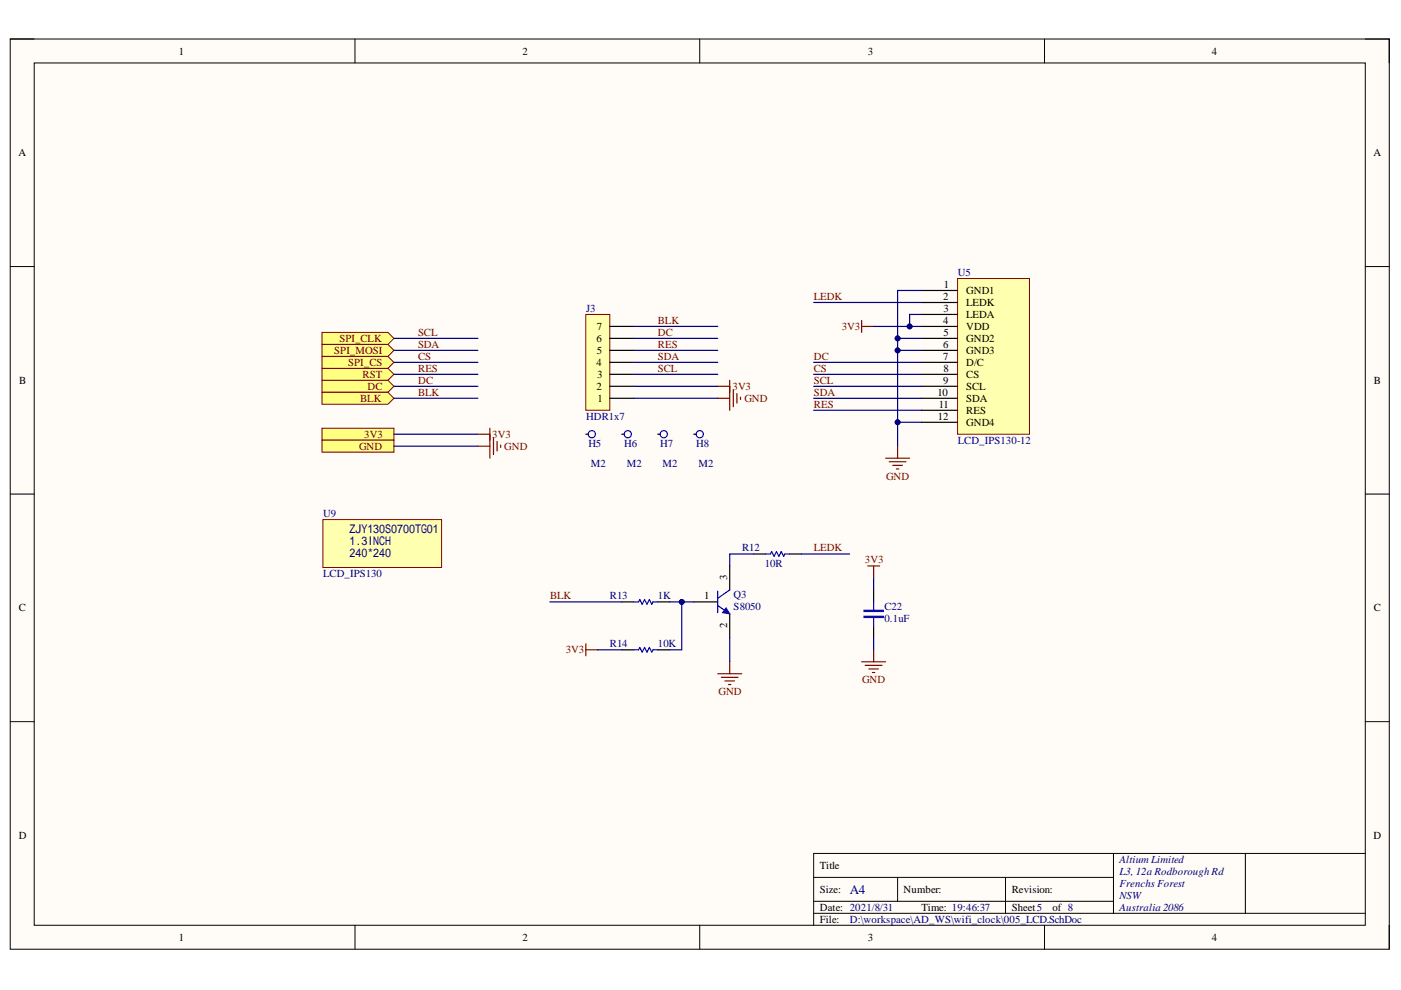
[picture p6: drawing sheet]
<svg xmlns="http://www.w3.org/2000/svg" width="297mm" height="210mm" viewBox="0 0 297 210" stroke-linecap="round" stroke-linejoin="round" font-family="sans-serif">
<defs><g id="words">
<text font-size="2.8" fill="#000080" x="180.2" y="189.5">A4</text>
<g font-size="2.5" fill="#000080">
<text x="74.1" y="113">ZJY130S0700TG01</text>
<text x="74.1" y="115.7">1.3INCH</text>
<text x="74.1" y="118.2">240*240</text>
</g>
<g font-size="2.3">
<text x="37.9" y="11.6">1</text>
<text x="110.8" y="11.6">2</text>
<text x="184" y="11.6">3</text>
<text x="257" y="11.6">4</text>
<text x="3.9" y="33.1">A</text>
<text x="291.2" y="33.1">A</text>
<text x="199.9" y="63.6">2</text>
<text x="200.1" y="61.1">1</text>
<text x="204.9" y="62.3">GND1</text>
<text x="204.9" y="64.9">LEDK</text>
<text x="126.5" y="70">7</text>
<text x="199.9" y="68.7">4</text>
<text x="200" y="66.2">3</text>
<text x="200" y="71.2">5</text>
<text x="204.9" y="67.4">LEDA</text>
<text x="204.9" y="70">VDD</text>
<text x="126.4" y="77.6">4</text>
<text x="126.4" y="72.5">6</text>
<text x="126.5" y="75">5</text>
<text x="199.9" y="73.8">6</text>
<text x="199.9" y="76.3">7</text>
<text x="204.9" y="72.5">GND2</text>
<text x="204.9" y="75">GND3</text>
<text x="204.9" y="77.6">D/C</text>
<text x="4.1" y="81.4">B</text>
<text x="126.4" y="82.6">2</text>
<text x="126.6" y="80.1">3</text>
<text x="198.8" y="83.9">10</text>
<text x="199.9" y="81.4">9</text>
<text x="200" y="78.8">8</text>
<text x="204.9" y="80.1">CS</text>
<text x="204.9" y="82.6">SCL</text>
<text x="291.3" y="81.4">B</text>
<text x="126.7" y="85.2">1</text>
<text x="198.8" y="89">12</text>
<text x="199" y="86.4">11</text>
<text x="204.9" y="85.2">SDA</text>
<text x="204.9" y="87.7">RES</text>
<text x="204.9" y="90.2">GND4</text>
<text x="154.2" y="123" transform="rotate(-90 154.2 123)">3</text>
<text x="4" y="129.6">C</text>
<text x="149.3" y="127.1">1</text>
<text x="291.3" y="129.6">C</text>
<text x="154.2" y="133.2" transform="rotate(-90 154.2 133.2)">2</text>
<text x="4" y="177.8">D</text>
<text x="291.2" y="177.8">D</text>
<text x="173.8" y="184.3">Title</text>
<text x="173.8" y="189.3">Size:</text>
<text x="191.6" y="189.3">Number:</text>
<text x="214.5" y="189.3">Revision:</text>
<text x="173.8" y="193.1">Date: 2021/8/31</text>
<text x="173.8" y="195.7">File:</text>
<text x="195.4" y="193.1">Time: 19:46:37</text>
<text x="214.5" y="193.1">Sheet5</text>
<text x="223.1" y="193.1">of 8</text>
<text x="37.9" y="199.5">1</text>
<text x="110.8" y="199.5">2</text>
<text x="184" y="199.5">3</text>
<text x="257" y="199.5">4</text>
</g>
<g font-size="2.3" fill="#000080">
<text x="203.1" y="58.5">U5</text>
<text x="124.2" y="66.2">J3</text>
<text x="124.2" y="89">HDR1x7</text>
<text x="124.8" y="94.9">H5</text>
<text x="132.4" y="94.9">H6</text>
<text x="140" y="94.9">H7</text>
<text x="147.6" y="94.9">H8</text>
<text x="203.1" y="94.1">LCD_IPS130-12</text>
<text x="125.3" y="98.9">M2</text>
<text x="132.9" y="98.9">M2</text>
<text x="140.5" y="98.9">M2</text>
<text x="148.1" y="98.9">M2</text>
<text x="68.5" y="109.7">U9</text>
<text x="157.3" y="116.9">R12</text>
<text x="68.5" y="122.3">LCD_IPS130</text>
<text x="162.1" y="120.2">10R</text>
<text x="129.3" y="127.1">R13</text>
<text x="139.5" y="127.1">1K</text>
<text x="155.5" y="126.8">Q3</text>
<text x="155.5" y="129.3">S8050</text>
<text x="187.5" y="129.3">C22</text>
<text x="187.5" y="131.9">0.1uF</text>
<text x="129.3" y="137.3">R14</text>
<text x="139.5" y="137.3">10K</text>
<text x="237.3" y="183">Altium Limited</text>
<text x="237.3" y="185.5">L3, 12a Rodborough Rd</text>
<text x="237.3" y="188.1">Frenchs Forest</text>
<text x="237.3" y="190.6">NSW</text>
<text x="180.2" y="195.7">D:\workspace\AD_WS\wifi_clock\005_LCD.SchDoc</text>
<text x="237.3" y="193.1">Australia 2086</text>
</g>
<g font-size="2.3" fill="#800000">
<text x="172.5" y="63.6">LEDK</text>
<text x="88.6" y="71.2">SCL</text>
<text x="139.5" y="68.7">BLK</text>
<text x="139.5" y="71.2">DC</text>
<text x="178.5" y="70">3V3</text>
<text x="70.9" y="75">SPI_MOSI</text>
<text x="72" y="72.5">SPI_CLK</text>
<text x="73.8" y="77.6">SPI_CS</text>
<text x="88.6" y="73.8">SDA</text>
<text x="88.6" y="76.3">CS</text>
<text x="139.5" y="73.8">RES</text>
<text x="139.5" y="76.3">SDA</text>
<text x="172.5" y="76.3">DC</text>
<text x="76.9" y="80.1">RST</text>
<text x="77.9" y="82.6">DC</text>
<text x="88.6" y="83.9">BLK</text>
<text x="88.6" y="81.4">DC</text>
<text x="88.6" y="78.8">RES</text>
<text x="139.5" y="78.8">SCL</text>
<text x="155.3" y="82.6">3V3</text>
<text x="172.5" y="81.4">SCL</text>
<text x="172.5" y="83.9">SDA</text>
<text x="172.5" y="78.8">CS</text>
<text x="76.4" y="85.2">BLK</text>
<text x="157.8" y="85.2">GND</text>
<text x="172.5" y="86.4">RES</text>
<text x="76.1" y="95.4">GND</text>
<text x="77.2" y="92.8">3V3</text>
<text x="104.4" y="92.8">3V3</text>
<text x="106.9" y="95.4">GND</text>
<text x="187.9" y="101.7">GND</text>
<text x="172.5" y="116.9">LEDK</text>
<text x="183.4" y="119.5">3V3</text>
<text x="116.6" y="127.1">BLK</text>
<text x="119.9" y="138.6">3V3</text>
<text x="152.3" y="147.4">GND</text>
<text x="182.8" y="144.9">GND</text>
</g>
</g></defs>
<path d="M2.2 8.3h292.4v193h-292.4z" fill-rule="evenodd" fill="#fffcf8"/>
<path d="M2.2 8.3h292.4v193h-292.4z" fill="none" stroke="#000" stroke-width=".21"/>
<path d="M7.3 13.4h282.2v182.8h-282.2z" fill-rule="evenodd" fill="#fffcf8"/>
<g fill="none" stroke="#000" stroke-width=".21">
<path d="M2.2 8.3h5.1M7.3 13.4h282.2v182.8h-282.2zM75.3 8.3v5M148.4 8.3v5M221.5 8.3v5.1M289.5 8.3h5.1v5.1M2.2 56.5h5.1M289.5 56.5h5.1M2.2 104.8h5.1M289.5 104.8h5.1M2.2 153h5.1M289.5 153h5.1"/>
<path d="M75.3 196.2v5.1M148.4 196.2v5.1M172.5 186h63.6M172.5 193.6h117M172.5 191.1h63.6M190.3 186v5.1M213.2 186v7.6M221.5 196.2v5.1M236.1 180.9v12.7M264 180.9v12.7M289.5 180.9h-117v15.3M294.6 196.2v5.1"/>
</g>
<path d="M68.3 78.1h14l1.2 1.3-1.2 1.2h-14z" fill-rule="evenodd" fill="#ffff80"/>
<path d="M68.3 78.1h14l1.2 1.3-1.2 1.2h-14z" fill="none" stroke="#800000" stroke-width=".21"/>
<path d="M68.3 80.6h14l1.2 1.3-1.2 1.3h-14z" fill-rule="evenodd" fill="#ffff80"/>
<path d="M68.3 80.6h14l1.2 1.3-1.2 1.3h-14z" fill="none" stroke="#800000" stroke-width=".21"/>
<path d="M68.3 90.8h15.2v2.5h-15.2z" fill-rule="evenodd" fill="#ffff80"/>
<path d="M68.3 90.8h15.2v2.5h-15.2z" fill="none" stroke="#800000" stroke-width=".21"/>
<path d="M68.3 75.6h14l1.2 1.2-1.2 1.3h-14z" fill-rule="evenodd" fill="#ffff80"/>
<path d="M68.3 75.6h14l1.2 1.2-1.2 1.3h-14z" fill="none" stroke="#800000" stroke-width=".21"/>
<path d="M68.3 73h14l1.2 1.3-1.2 1.3h-14z" fill-rule="evenodd" fill="#ffff80"/>
<path d="M68.3 73h14l1.2 1.3-1.2 1.3h-14z" fill="none" stroke="#800000" stroke-width=".21"/>
<path d="M68.3 70.5h14l1.2 1.2-1.2 1.3h-14z" fill-rule="evenodd" fill="#ffff80"/>
<path d="M68.3 70.5h14l1.2 1.2-1.2 1.3h-14z" fill="none" stroke="#800000" stroke-width=".21"/>
<path d="M154.7 120v5.1M147.1 127.6h5.1M154.7 130.2v5" fill="none" stroke="#000" stroke-width=".25"/>
<path d="M152.2 128.4l2.5 1.8M152.2 125.3v4.6M154.7 125.1l-2.5 1.8" fill="none" stroke="#00f" stroke-width=".25"/>
<path d="M154 128.9l.7 1.3-1.5-.3z" fill="#00f"/>
<path d="M154 128.9l.7 1.3-1.5-.3z" fill="none" stroke="#00f" stroke-width=".21"/>
<path d="M159.8 117.5h2.5M167.4 117.5h2.6M131.8 127.6h2.6M131.8 137.8h2.6M139.5 127.6h2.5M139.5 137.8h2.5" fill="none" stroke="#000" stroke-width=".25"/>
<path d="M162.3 117.5h1.1l.2-.5 .5 1 .5-1 .5 1 .5-1 .6 1 .2-.5h1M134.4 127.6h1l.2-.5 .6 1 .5-1 .5 1 .5-1 .5 1 .2-.5h1.1M134.4 137.8h1l.2-.5 .6 1 .5-1 .5 1 .5-1 .5 1 .2-.5h1.1" fill="none" stroke="#00f" stroke-width=".25"/>
<path d="M124.2 136.5v2.5M124.2 137.8h2.5M152.2 142.9h5.1M152.9 143.6h3.6M153.7 144.4h2M154.5 145.1h.5M154.7 140.3v2.6" fill="none" stroke="#800000" stroke-width=".25"/>
<path d="M68.3 83.2h14l1.2 1.2-1.2 1.3h-14z" fill-rule="evenodd" fill="#ffff80"/>
<path d="M68.3 83.2h14l1.2 1.2-1.2 1.3h-14z" fill="none" stroke="#800000" stroke-width=".21"/>
<path d="M101.3 92.1h2.6M103.9 90.8v2.5" fill="none" stroke="#800000" stroke-width=".25"/>
<path d="M68.3 93.3h15.2v2.6h-15.2z" fill-rule="evenodd" fill="#ffff80"/>
<path d="M68.3 93.3h15.2v2.6h-15.2z" fill="none" stroke="#800000" stroke-width=".21"/>
<path d="M101.3 94.6h2.6M103.9 92.1v5M104.6 92.8v3.6M105.4 93.6v2M106.2 94.4v.5M184 120h2.5M185.2 120v2.5M185.2 137.8v2.5M182.7 140.3h5.1M183.4 141.1h3.6M184.2 141.8h2M185 142.6h.5" fill="none" stroke="#800000" stroke-width=".25"/>
<path d="M124.2 92.1h.5M131.8 92.1h.5M139.5 92.1h.5M147.1 92.1h.5M185.2 125.1v2.5M185.2 132.7v2.5" fill="none" stroke="#000" stroke-width=".25"/>
<g fill="none" stroke="#00f" stroke-width=".25">
<path d="M183.2 130.7h4.1v.2h-4.1zM183.2 129.4h4.1v.2h-4.1zM183.2 130.8h4.1M183.2 129.5h4.1M185.2 127.6v1.8M185.2 130.9v1.8"/>
<circle cx="125.5" cy="92.1" r=".76"/>
<circle cx="133.1" cy="92.1" r=".76"/>
<circle cx="140.7" cy="92.1" r=".76"/>
<circle cx="148.4" cy="92.1" r=".76"/>
</g>
<path d="M203 59.1h15.3v33h-15.3z" fill-rule="evenodd" fill="#ffffb0"/>
<path d="M203 59.1h15.3v33h-15.3z" fill="none" stroke="#800000" stroke-width=".21"/>
<path d="M195.4 61.6h7.6M195.4 64.1h7.6M195.4 66.7h7.6M195.4 69.2h7.6M195.4 71.7h7.6M195.4 74.3h7.6M195.4 76.8h7.6M195.4 79.4h7.6M195.4 81.9h7.6M195.4 84.5h7.6M195.4 87h7.6M195.4 89.5h7.6" fill="none" stroke="#000" stroke-width=".25"/>
<path d="M124.2 66.7h5.1v20.3h-5.1z" fill-rule="evenodd" fill="#ffffb0"/>
<path d="M124.2 66.7h5.1v20.3h-5.1z" fill="none" stroke="#800000" stroke-width=".21"/>
<path d="M129.3 79.4h5.1M129.3 76.8h5.1M129.3 74.3h5.1M129.3 71.7h5.1M129.3 69.2h5.1M129.3 84.4h5.1M129.3 81.9h5.1" fill="none" stroke="#000" stroke-width=".25"/>
<g fill="none" stroke="#800000" stroke-width=".25">
<path d="M182.7 67.9v2.6M182.7 69.2h2.5M152.2 81.9h2.5M152.2 84.4h2.5M154.7 80.6v6.4M155.5 82.7v3.5M156.2 83.4v2.1M157 84.2v.5M187.8 97.1h5.1M188.5 97.9h3.6M189.3 98.7h2M190.1 99.4h.5"/>
<path d="M190.3 94.6v2.5"/>
</g>
<g fill="none" stroke="#000080" stroke-width=".25">
<path d="M83.5 79.4h17.8M83.5 76.8h17.8M83.5 74.3h17.8M83.5 71.7h17.8M134.4 79.4h17.8M134.4 76.8h17.8M134.4 74.3h17.8M134.4 71.7h17.8M134.4 69.2h17.8M83.5 94.6h17.8M83.5 92.1h17.8M83.5 84.4h17.8"/>
<path d="M83.5 81.9h17.8M134.4 84.4h17.8M134.4 81.9h17.8M116.6 127.6h15.2M126.7 137.8h5.1M144.5 127.6v10.2h-2.5M185.2 122.5v2.6"/>
</g>
<circle cx="144.5" cy="127.6" r=".51" fill="#000080"/>
<circle cx="144.5" cy="127.6" r=".51" fill="none" stroke="#000080" stroke-width=".21"/>
<path d="M142 127.6h5.1" fill="none" stroke="#000080" stroke-width=".25"/>
<circle cx="144.5" cy="127.6" r=".51" fill="#000080"/>
<circle cx="144.5" cy="127.6" r=".51" fill="none" stroke="#000080" stroke-width=".21"/>
<path d="M172.5 79.4h22.9M172.5 76.8h22.9M172.5 64.1h22.9M185.2 69.2h10.2M172.5 87h22.9M172.5 84.5h22.9M172.5 81.9h22.9M159.8 117.5h-5.1v2.5M170 117.5h10.1" fill="none" stroke="#000080" stroke-width=".25"/>
<circle cx="192.9" cy="69.2" r=".51" fill="#000080"/>
<circle cx="192.9" cy="69.2" r=".51" fill="none" stroke="#000080" stroke-width=".21"/>
<path d="M190.3 89.5h5.1" fill="none" stroke="#000080" stroke-width=".25"/>
<circle cx="190.3" cy="89.5" r=".51" fill="#000080"/>
<circle cx="190.3" cy="89.5" r=".51" fill="none" stroke="#000080" stroke-width=".21"/>
<path d="M190.3 74.3h5.1" fill="none" stroke="#000080" stroke-width=".25"/>
<circle cx="190.3" cy="74.3" r=".51" fill="#000080"/>
<circle cx="190.3" cy="74.3" r=".51" fill="none" stroke="#000080" stroke-width=".21"/>
<path d="M190.3 71.7h5.1" fill="none" stroke="#000080" stroke-width=".25"/>
<circle cx="190.3" cy="71.7" r=".51" fill="#000080"/>
<circle cx="190.3" cy="71.7" r=".51" fill="none" stroke="#000080" stroke-width=".21"/>
<path d="M195.4 61.6h-5.1v33" fill="none" stroke="#000080" stroke-width=".25"/>
<circle cx="190.3" cy="71.7" r=".51" fill="#000080"/>
<circle cx="190.3" cy="71.7" r=".51" fill="none" stroke="#000080" stroke-width=".21"/>
<circle cx="190.3" cy="74.3" r=".51" fill="#000080"/>
<circle cx="190.3" cy="74.3" r=".51" fill="none" stroke="#000080" stroke-width=".21"/>
<circle cx="190.3" cy="89.5" r=".51" fill="#000080"/>
<circle cx="190.3" cy="89.5" r=".51" fill="none" stroke="#000080" stroke-width=".21"/>
<path d="M195.4 66.7h-2.5v2.5" fill="none" stroke="#000080" stroke-width=".25"/>
<circle cx="192.9" cy="69.2" r=".51" fill="#000080"/>
<circle cx="192.9" cy="69.2" r=".51" fill="none" stroke="#000080" stroke-width=".21"/>
<path d="M154.7 135.2v5.1M185.2 135.2v2.6" fill="none" stroke="#000080" stroke-width=".25"/>
<path d="M68.5 110.2h25.1v10.1h-25.1z" fill-rule="evenodd" fill="#ffffb0"/>
<path d="M68.5 110.2h25.1v10.1h-25.1z" fill="none" stroke="#800000" stroke-width=".21"/>
<use href="#words"/>
</svg>
